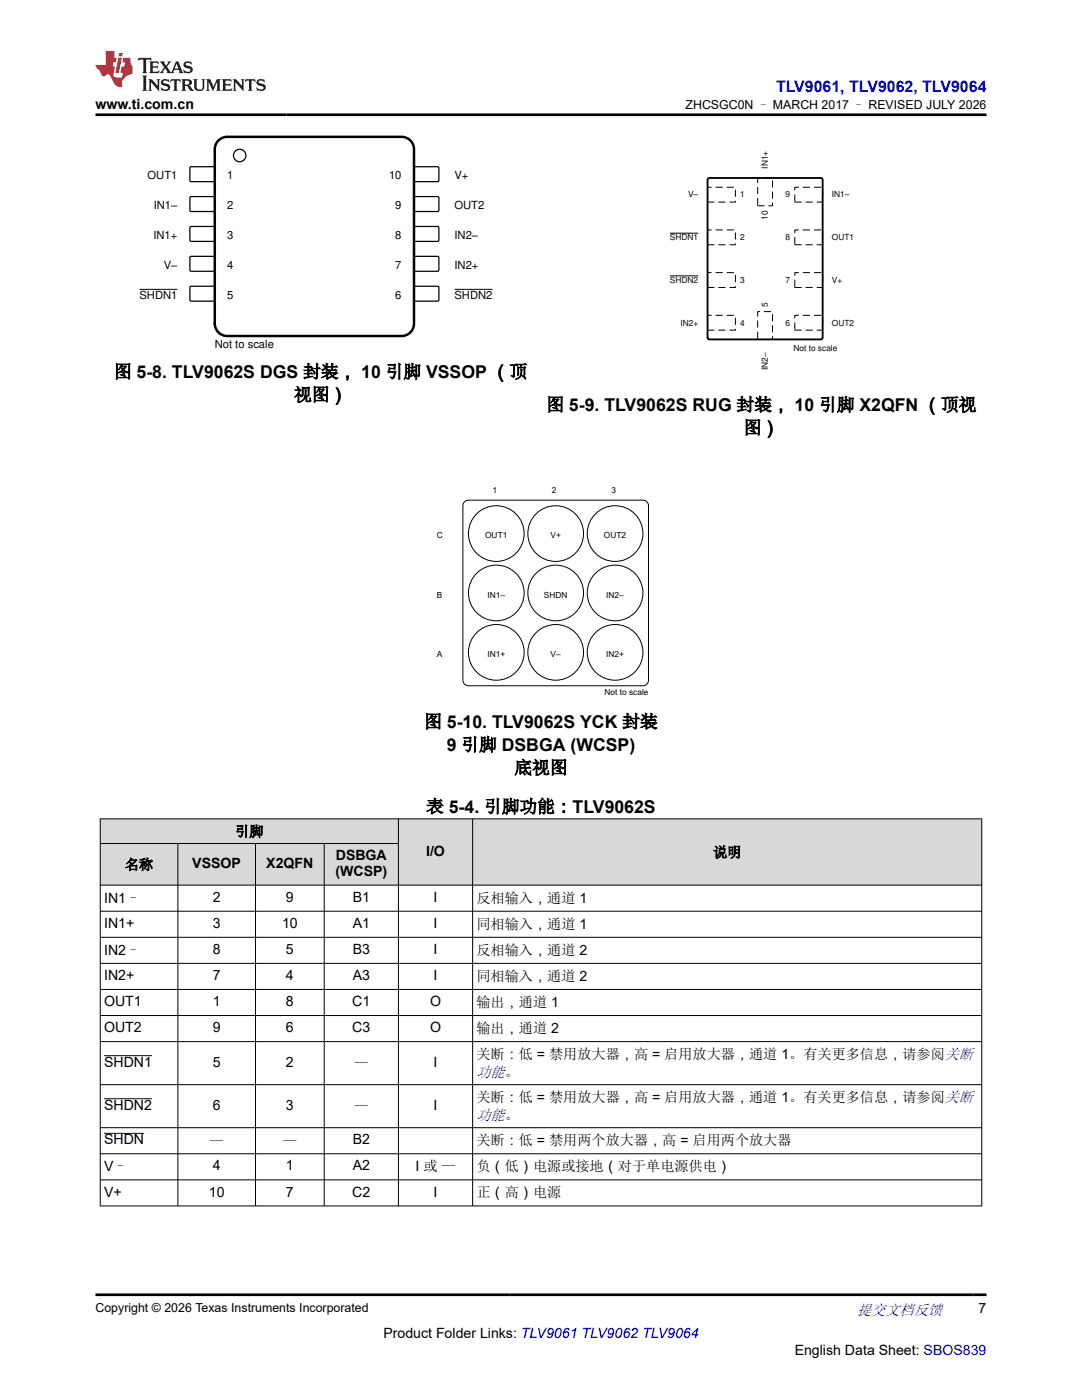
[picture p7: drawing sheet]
<svg xmlns="http://www.w3.org/2000/svg" width="216mm" height="279mm" viewBox="0 0 216 279" stroke-linecap="round" stroke-linejoin="round" font-family="sans-serif">
<defs><g id="words">
<g font-size="3.5">
<text x="22.7" y="75.4">图 5-8. TLV9062S DGS 封装， 10 引脚 VSSOP （顶</text>
<text x="58.7" y="80">视图）</text>
<text x="109" y="82">图 5-9. TLV9062S RUG 封装， 10 引脚 X2QFN （顶视</text>
<text x="148.4" y="86.5">图）</text>
<text x="84.7" y="145.2">图 5-10. TLV9062S YCK 封装</text>
<text x="89.1" y="149.8">9 引脚 DSBGA (WCSP)</text>
<text x="102.7" y="154.4">底视图</text>
<text x="85" y="162.2">表 5-4. 引脚功能：TLV9062S</text>
</g>
<text font-size="3.2" fill="#00f" x="154.8" y="18.3">TLV9061, TLV9062, TLV9064</text>
<g font-size="3" fill="#00f">
<text x="95.1" y="215">功能。</text>
<text x="95.1" y="223.6">功能。</text>
<text x="171" y="262.4">提交文档反馈</text>
</g>
<g font-size="2.8">
<text x="19" y="21.7">www.ti.com.cn</text>
<text x="46.9" y="166.9">引脚</text>
<text x="24.9" y="173.5">名称</text>
<text x="38.4" y="173.2">VSSOP</text>
<text x="53.1" y="173.2">X2QFN</text>
<text x="67" y="171.5">DSBGA</text>
<text x="85" y="170.8">I/O</text>
<text x="142.3" y="171">说明</text>
<text x="42.5" y="180">2</text>
<text x="57.1" y="180">9</text>
<text x="66.9" y="174.9">(WCSP)</text>
<text x="70.4" y="180">B1</text>
<text x="86.5" y="180">I</text>
<text x="20.8" y="180.1">IN1–</text>
<text x="20.8" y="185.2">IN1+</text>
<text x="42.5" y="185.2">3</text>
<text x="56.3" y="185.2">10</text>
<text x="70.4" y="185.2">A1</text>
<text x="86.5" y="185.2">I</text>
<text x="95.1" y="180.1">反相输入，通道 1</text>
<text x="95.1" y="185.3">同相输入，通道 1</text>
<text x="20.8" y="190.5">IN2–</text>
<text x="42.5" y="190.4">8</text>
<text x="57.1" y="190.4">5</text>
<text x="70.4" y="190.4">B3</text>
<text x="86.5" y="190.4">I</text>
<text x="95.1" y="190.5">反相输入，通道 2</text>
<text x="20.8" y="195.6">IN2+</text>
<text x="42.5" y="195.6">7</text>
<text x="57.1" y="195.6">4</text>
<text x="70.4" y="195.6">A3</text>
<text x="86.5" y="195.6">I</text>
<text x="95.1" y="195.7">同相输入，通道 2</text>
<text x="20.8" y="200.8">OUT1</text>
<text x="42.5" y="200.8">1</text>
<text x="57.1" y="200.8">8</text>
<text x="70.3" y="200.8">C1</text>
<text x="85.8" y="200.8">O</text>
<text x="95.1" y="200.9">输出，通道 1</text>
<text x="20.8" y="206">OUT2</text>
<text x="42.5" y="206">9</text>
<text x="57.1" y="206">6</text>
<text x="70.3" y="206">C3</text>
<text x="85.8" y="206">O</text>
<text x="95.1" y="206.1">输出，通道 2</text>
<text x="20.8" y="212.9">SHDN1</text>
<text x="42.5" y="212.9">5</text>
<text x="57.1" y="212.9">2</text>
<text x="70.7" y="213.2">—</text>
<text x="86.5" y="212.9">I</text>
<text x="95.1" y="211.4">关断：低 = 禁用放大器，高 = 启用放大器，通道 1。有关更多信息，请参阅关断</text>
<text x="20.8" y="221.5">SHDN2</text>
<text x="42.5" y="221.5">6</text>
<text x="57.1" y="221.5">3</text>
<text x="70.7" y="221.8">—</text>
<text x="86.5" y="221.5">I</text>
<text x="95.1" y="219.9">关断：低 = 禁用放大器，高 = 启用放大器，通道 1。有关更多信息，请参阅关断</text>
<text x="20.8" y="228.4">SHDN</text>
<text x="20.8" y="233.7">V–</text>
<text x="41.8" y="228.7">—</text>
<text x="42.5" y="233.6">4</text>
<text x="56.4" y="228.7">—</text>
<text x="57.1" y="233.6">1</text>
<text x="70.4" y="228.4">B2</text>
<text x="70.4" y="233.6">A2</text>
<text x="82.9" y="233.7">I 或 —</text>
<text x="95.1" y="228.5">关断：低 = 禁用两个放大器，高 = 启用两个放大器</text>
<text x="95.1" y="233.7">负（低）电源或接地（对于单电源供电）</text>
<text x="20.8" y="238.8">V+</text>
<text x="41.7" y="238.8">10</text>
<text x="57.1" y="238.8">7</text>
<text x="70.3" y="238.8">C2</text>
<text x="86.5" y="238.8">I</text>
<text x="95.1" y="238.9">正（高）电源</text>
<text x="195.3" y="262.1">7</text>
<text x="76.5" y="266.9">Product Folder Links: TLV9061 TLV9062 TLV9064</text>
<text x="158.6" y="270.3">English Data Sheet: SBOS839</text>
</g>
<g font-size="2.5">
<text x="136.8" y="21.8">ZHCSGC0N – MARCH 2017 – REVISED JULY 2026</text>
<text x="19" y="261.8">Copyright © 2026 Texas Instruments Incorporated</text>
</g>
<g font-size="2.2">
<text x="29.4" y="35.8">OUT1</text>
<text x="45.3" y="35.8">1</text>
<text x="77.6" y="35.8">10</text>
<text x="90.7" y="35.8">V+</text>
<text x="30.7" y="41.7">IN1±</text>
<text x="45.3" y="41.7">2</text>
<text x="78.9" y="41.7">9</text>
<text x="90.7" y="41.7">OUT2</text>
<text x="30.6" y="47.7">IN1+</text>
<text x="45.3" y="47.7">3</text>
<text x="78.9" y="47.7">8</text>
<text x="90.7" y="47.7">IN2±</text>
<text x="32.7" y="53.6">V±</text>
<text x="45.3" y="53.6">4</text>
<text x="78.9" y="53.6">7</text>
<text x="90.7" y="53.6">IN2+</text>
<text x="27.8" y="59.6">SHDN1</text>
<text x="45.3" y="59.6">5</text>
<text x="78.9" y="59.6">6</text>
<text x="90.7" y="59.6">SHDN2</text>
<text x="42.9" y="69.5">Not to scale</text>
</g>
<g font-size="1.7">
<text x="153.2" y="33.7" transform="rotate(-90 153.2 33.7)">IN1+</text>
<text x="137.3" y="39.4">V±</text>
<text x="147.7" y="39.4">1</text>
<text x="156.7" y="39.4">9</text>
<text x="166" y="39.4">IN1±</text>
<text x="133.7" y="47.9">SHDN1</text>
<text x="147.7" y="47.9">2</text>
<text x="153.2" y="43.9" transform="rotate(-90 153.2 43.9)">10</text>
<text x="156.7" y="47.9">8</text>
<text x="166" y="47.9">OUT1</text>
<text x="133.7" y="56.4">SHDN2</text>
<text x="147.7" y="56.4">3</text>
<text x="156.7" y="56.4">7</text>
<text x="166" y="56.4">V+</text>
<text x="135.8" y="65">IN2+</text>
<text x="147.7" y="65">4</text>
<text x="153.2" y="61.3" transform="rotate(-90 153.2 61.3)">5</text>
<text x="156.7" y="65">6</text>
<text x="166" y="65">OUT2</text>
<text x="158.3" y="70">Not to scale</text>
<text x="153.2" y="73.9" transform="rotate(-90 153.2 73.9)">IN2±</text>
<text x="98.3" y="98.3">1</text>
<text x="110.1" y="98.3">2</text>
<text x="122" y="98.3">3</text>
<text x="87.2" y="107.4">C</text>
<text x="96.8" y="107.4">OUT1</text>
<text x="109.8" y="107.4">V+</text>
<text x="120.5" y="107.4">OUT2</text>
<text x="87.2" y="119.3">B</text>
<text x="97.3" y="119.3">IN1–</text>
<text x="108.5" y="119.3">SHDN</text>
<text x="121" y="119.3">IN2–</text>
<text x="87.2" y="131.1">A</text>
<text x="97.2" y="131.1">IN1+</text>
<text x="109.9" y="131.1">V–</text>
<text x="121" y="131.1">IN2+</text>
<text x="120.6" y="138.7">Not to scale</text>
</g>
</g></defs>
<path d="M38 33.3h4.8v2.9h-4.8z" fill="none" stroke="#000" stroke-width=".25"/>
<path d="M82.7 33.3h4.8v2.9h-4.8z" fill-rule="evenodd" fill="#fff"/>
<path d="M82.7 33.3h4.8v2.9h-4.8z" fill="none" stroke="#000" stroke-width=".25"/>
<path d="M38 39.3h4.8v2.8h-4.8z" fill-rule="evenodd" fill="#fff"/>
<path d="M38 39.3h4.8v2.8h-4.8z" fill="none" stroke="#000" stroke-width=".25"/>
<path d="M82.7 39.3h4.8v2.8h-4.8z" fill-rule="evenodd" fill="#fff"/>
<path d="M82.7 39.3h4.8v2.8h-4.8z" fill="none" stroke="#000" stroke-width=".25"/>
<path d="M38 45.3h4.8v2.8h-4.8z" fill-rule="evenodd" fill="#fff"/>
<path d="M38 45.3h4.8v2.8h-4.8z" fill="none" stroke="#000" stroke-width=".25"/>
<path d="M82.7 45.3h4.8v2.8h-4.8z" fill-rule="evenodd" fill="#fff"/>
<path d="M82.7 45.3h4.8v2.8h-4.8z" fill="none" stroke="#000" stroke-width=".25"/>
<path d="M38 51.2h4.8v2.9h-4.8z" fill-rule="evenodd" fill="#fff"/>
<path d="M38 51.2h4.8v2.9h-4.8z" fill="none" stroke="#000" stroke-width=".25"/>
<path d="M82.7 51.2h4.8v2.9h-4.8z" fill-rule="evenodd" fill="#fff"/>
<path d="M82.7 51.2h4.8v2.9h-4.8z" fill="none" stroke="#000" stroke-width=".25"/>
<path d="M38 57.2h4.8v2.8h-4.8z" fill-rule="evenodd" fill="#fff"/>
<path d="M38 57.2h4.8v2.8h-4.8z" fill="none" stroke="#000" stroke-width=".25"/>
<path d="M27.8 57.7h7.6" fill="none" stroke="#000" stroke-width=".2"/>
<path d="M82.7 57.2h4.8v2.8h-4.8z" fill-rule="evenodd" fill="#fff"/>
<g fill="none" stroke="#000" stroke-width=".25">
<path d="M82.7 57.2h4.8v2.8h-4.8z"/>
<circle cx="47.8" cy="31" r="1.24"/>
</g>
<path d="M90.7 57.7h7.6" fill="none" stroke="#000" stroke-width=".2"/>
<path d="M43.8 27.9l1-.5 .5-.1h34.8a2.49 2.49 0 0 1 2.5 2.5v34.8a2.48 2.48 0 0 1-2.5 2.5h-34.8a2.48 2.48 0 0 1-2.4-2.5v-34.8a2.48 2.48 0 0 1 .9-1.9z" fill="none" stroke="#000" stroke-width=".5"/>
<path d="M141.2 37.4h5.5v2.9h-5.5z" fill-rule="evenodd" fill="#fff"/>
<path d="M141.2 37.4h5.5v2.9h-5.5z" fill="none" stroke="#000" stroke-width=".2" stroke-dasharray="1.3 .9"/>
<path d="M141.2 45.9h5.5v3h-5.5z" fill-rule="evenodd" fill="#fff"/>
<path d="M141.2 45.9h5.5v3h-5.5z" fill="none" stroke="#000" stroke-width=".2" stroke-dasharray="1.3 .9"/>
<path d="M133.7 46.5h5.6" fill="none" stroke="#000" stroke-width=".2"/>
<path d="M141.2 54.4h5.5v3h-5.5z" fill-rule="evenodd" fill="#fff"/>
<path d="M141.2 54.4h5.5v3h-5.5z" fill="none" stroke="#000" stroke-width=".2" stroke-dasharray="1.3 .9"/>
<path d="M133.7 55.1h5.6" fill="none" stroke="#000" stroke-width=".2"/>
<path d="M141.2 62.9h5.5v3h-5.5z" fill-rule="evenodd" fill="#fff"/>
<path d="M141.2 62.9h5.5v3h-5.5z" fill="none" stroke="#000" stroke-width=".2" stroke-dasharray="1.3 .9"/>
<path d="M151.2 62.2h2.9v5.5h-2.9z" fill-rule="evenodd" fill="#fff"/>
<path d="M151.2 62.2h2.9v5.5h-2.9z" fill="none" stroke="#000" stroke-width=".2" stroke-dasharray="1.3 .9"/>
<path d="M158.6 62.9h5.5v3h-5.5z" fill-rule="evenodd" fill="#fff"/>
<path d="M158.6 62.9h5.5v3h-5.5z" fill="none" stroke="#000" stroke-width=".2" stroke-dasharray="1.3 .9"/>
<path d="M158.6 54.4h5.5v3h-5.5z" fill-rule="evenodd" fill="#fff"/>
<path d="M158.6 54.4h5.5v3h-5.5z" fill="none" stroke="#000" stroke-width=".2" stroke-dasharray="1.3 .9"/>
<path d="M158.6 45.9h5.5v3h-5.5z" fill-rule="evenodd" fill="#fff"/>
<path d="M158.6 45.9h5.5v3h-5.5z" fill="none" stroke="#000" stroke-width=".2" stroke-dasharray="1.3 .9"/>
<path d="M158.6 37.4h5.5v2.9h-5.5z" fill-rule="evenodd" fill="#fff"/>
<path d="M158.6 37.4h5.5v2.9h-5.5z" fill="none" stroke="#000" stroke-width=".2" stroke-dasharray="1.3 .9"/>
<path d="M151.2 35.5h2.9v5.6h-2.9z" fill-rule="evenodd" fill="#fff"/>
<path d="M151.2 35.5h2.9v5.6h-2.9z" fill="none" stroke="#000" stroke-width=".2" stroke-dasharray="1.3 .9"/>
<path d="M141.2 35.7l.4-.2h22.2l.3 .2v31.7l-.1 .3h-22.4l-.4-.1z" fill="none" stroke="#000" stroke-width=".37"/>
<path d="M92.6 100.3l.5-.4 .4-.1h34.8a1.11 1.11 0 0 1 1.1 1.1v34.9a1.11 1.11 0 0 1-1.1 1.1h-34.8a1.11 1.11 0 0 1-1.1-1.1v-34.9z" fill="none" stroke="#000" stroke-width=".2"/>
<path d="M131.3 92.8h1.8v1.8h-1.8zM82.7 134.8h1.9v1.9h-1.9z" fill="none" stroke="#fff" stroke-width=".2"/>
<circle cx="99" cy="106.5" r="5.6" fill="#fff"/>
<circle cx="99" cy="106.5" r="5.6" fill="none" stroke="#000" stroke-width=".2"/>
<circle cx="110.9" cy="106.5" r="5.6" fill="#fff"/>
<circle cx="110.9" cy="106.5" r="5.6" fill="none" stroke="#000" stroke-width=".2"/>
<circle cx="122.7" cy="106.5" r="5.6" fill="#fff"/>
<circle cx="122.7" cy="106.5" r="5.6" fill="none" stroke="#000" stroke-width=".2"/>
<circle cx="99" cy="118.3" r="5.6" fill="#fff"/>
<circle cx="99" cy="118.3" r="5.6" fill="none" stroke="#000" stroke-width=".2"/>
<circle cx="110.9" cy="118.3" r="5.6" fill="#fff"/>
<circle cx="110.9" cy="118.3" r="5.6" fill="none" stroke="#000" stroke-width=".2"/>
<circle cx="122.7" cy="118.3" r="5.6" fill="#fff"/>
<circle cx="122.7" cy="118.3" r="5.6" fill="none" stroke="#000" stroke-width=".2"/>
<circle cx="99" cy="130.2" r="5.6" fill="#fff"/>
<circle cx="99" cy="130.2" r="5.6" fill="none" stroke="#000" stroke-width=".2"/>
<circle cx="110.9" cy="130.2" r="5.6" fill="#fff"/>
<circle cx="110.9" cy="130.2" r="5.6" fill="none" stroke="#000" stroke-width=".2"/>
<circle cx="122.7" cy="130.2" r="5.6" fill="#fff"/>
<circle cx="122.7" cy="130.2" r="5.6" fill="none" stroke="#000" stroke-width=".2"/>
<g fill="#d8d8d8">
<path d="M20 163.4h175.9v4.9h-175.9z" fill-rule="evenodd"/>
<path d="M20.1 163.5h59.3v4.8h-59.3z" fill-rule="evenodd"/>
<path d="M79.6 163.5h14.6v13.1h-14.6z" fill-rule="evenodd"/>
<path d="M94.4 163.5h101.4v13.1h-101.4z" fill-rule="evenodd"/>
<path d="M20.1 168.4h15.3v8.2h-15.3z" fill-rule="evenodd"/>
<path d="M35.6 168.4h15.3v8.2h-15.3z" fill-rule="evenodd"/>
<path d="M51 168.4h13.6v8.2h-13.6z" fill-rule="evenodd"/>
<path d="M64.8 168.4h14.6v8.2h-14.6z" fill-rule="evenodd"/>
</g>
<g fill="none" stroke="#000" stroke-width=".2">
<path d="M19.9 163.4h176.1M19.9 168.3h59.7M19.9 176.6h176.1M20 163.4v77.3M35.5 168.3v72.4M51 168.3v72.4M64.7 168.3v72.4M79.5 163.4v77.3M94.3 163.4v77.3M195.9 163.4v77.3M19.9 181.9h176.1M19.9 187.1h176.1"/>
<path d="M19.9 192.3h176.1M19.9 197.5h176.1M19.9 202.7h176.1M19.9 207.9h176.1M19.9 216.5h176.1M20.8 210.7h9.5M20.8 219.3h9.5M19.9 225.1h176.1M19.9 230.3h176.1M19.9 235.5h176.1M20.8 226.2h8M19.9 240.7h176.1"/>
</g>
<path d="M27.7 11.6l-.2 .5 .5-.2h.6v.1v2.2l-.2 .4h1l-.2-.4v-2.2v-.1h.5l.5 .2-.1-.5zM29.8 12.3l.2 .4v1.5l-.2 .4h1.9l.1-.6a1.08 1.08 0 0 1-1.3 .2v-.7h.6l.4 .2v-.7l-.4 .2h-.6v-.5l.2-.2a1 1 0 0 1 1 .3l-.1-.5zM31.8 12.3l1 1.1-1 1.2h.9l-.2-.2 .4-.8 .5 .8-.2 .2h1.6l-.2-.2 .1-.5h1l.1 .5-.1 .2h.9l-.2-.3-.8-2h-.5l-1 2.2-.8-1.1 .9-1.1h-.8l.2 .2-.5 .6-.3-.6 .1-.2zM35.2 12.7l.4 1h-.8zM36.8 12.4a.65 .65 0 0 0-.2 .7 .65 .65 0 0 0 .6 .5l.7 .1 .1 .3a.79 .79 0 0 1-.7 .4 .79 .79 0 0 1-.7-.5l.1 .7 .2-.1a.93 .93 0 0 0 1.1 .1 .93 .93 0 0 0 .4-1 1.46 1.46 0 0 0-1.2-.6l-.1-.3a1.09 1.09 0 0 1 1.2 .2l-.2-.6-.1 .1-.6-.2zM28.4 15.1l.2 .4v2.2l-.2 .4h1l-.2-.4v-2.2l.2-.4zM29.6 15.8l.2 .4v1.5l-.2 .4h.8l-.3-.4v-1.3l1.7 1.8v-2l.2-.4h-.8l.2 .2 .1 1.1-1.2-1.3zM32.3 15.9a.65 .65 0 0 0-.2 .8 .65 .65 0 0 0 .7 .4l.6 .2 .1 .2a.79 .79 0 0 1-.7 .4 .79 .79 0 0 1-.7-.5l.1 .7 .2-.1a.93 .93 0 0 0 1.1 .1 .93 .93 0 0 0 .4-.9 1.46 1.46 0 0 0-1.2-.6l-.1-.4a1.09 1.09 0 0 1 1.2 .2l-.2-.6-.1 .1-.6-.1zM34.1 15.8l-.1 .6a.63 .63 0 0 1 .7-.3l.1 1.6-.3 .4h1l-.2-.4v-1.6a.66 .66 0 0 1 .8 .3l-.1-.6zM36.2 15.8l.2 .4v1.5l-.2 .4h.9l-.2-.2v-.7h.5l.1 .2a.79 .79 0 0 0 1.2 .6l-1-.9a.61 .61 0 0 0 .6-.6 .61 .61 0 0 0-.5-.7zM36.9 16.1h.2a.47 .47 0 0 1 .5 .1 .47 .47 0 0 1 .1 .5l-.2 .1-.6 .1zM38.5 15.8l.2 .2a2.27 2.27 0 0 0 .4 2 1.04 1.04 0 0 0 1.7-.7v-1.3l.2-.2h-.8l.2 .4v1.1a.6 .6 0 0 1-.6 .6 .6 .6 0 0 1-.6-.6v-1.1l.3-.4zM41.1 15.8l.2 .4v1.5l-.2 .4h.7l-.2-.4v-1.4l.9 1.9 .8-1.9v1.4l-.2 .4h1l-.3-.4v-1.5l.3-.4h-.8l-.7 1.5-.7-1.5zM44.3 15.8l.2 .4v1.5l-.2 .4h1.9l.1-.6a1.09 1.09 0 0 1-1.3 .2v-.7h.6l.4 .2v-.6l-.4 .2h-.6v-.6l.2-.1a1.01 1.01 0 0 1 1 .3l-.1-.6zM46.4 15.8l.3 .4v1.5l-.3 .4h.8l-.2-.4v-1.3l1.6 1.8v-2l.2-.4h-.7l.2 .2v1.1l-1.2-1.3zM49 15.8l-.1 .6a.63 .63 0 0 1 .8-.3v1.6l-.3 .4h1l-.2-.4v-1.6a.66 .66 0 0 1 .8 .3l-.1-.6zM51.4 15.9a.65 .65 0 0 0-.2 .8 .65 .65 0 0 0 .6 .4l.6 .2 .2 .2a.79 .79 0 0 1-.8 .4 .79 .79 0 0 1-.6-.5l.1 .7 .2-.1a.93 .93 0 0 0 1 .1 .93 .93 0 0 0 .5-.9 1.46 1.46 0 0 0-1.3-.6l-.1-.4a1.09 1.09 0 0 1 1.3 .2l-.2-.6-.2 .1-.5-.1z" fill="#231f20"/>
<path d="M21.1 10.2v2.8h-2.1l.1 .3 .9 1a.95 .95 0 0 0 .9 .9 .59 .59 0 0 1 .6-.4 .59 .59 0 0 1 .5 .4l.4 .7a1.59 1.59 0 0 0 2.1 1.4 1.61 1.61 0 0 1 1-2.3l1-.3-.1-1.5a1.59 1.59 0 0 1-.4-1.7h-1.4l-.2 .9h.5l-.1 .9h-.5l-.2 1v.2l.4 .1-.2 .9h-.6a.73 .73 0 0 1-1.1-.7l.3-1.5h-.5l.2-.9h.5l.2-.9h-.5v-1.3zM23.6 11.5l-.6 3.1h.7l.6-3.1zM23.8 10.6l-.1 .6h.7l.1-.6z" fill="#ed1c24"/>
<path d="M19 22.9h177.8M19 258.4h177.8" fill="none" stroke="#000" stroke-width=".53"/>
<use href="#words"/>
</svg>
